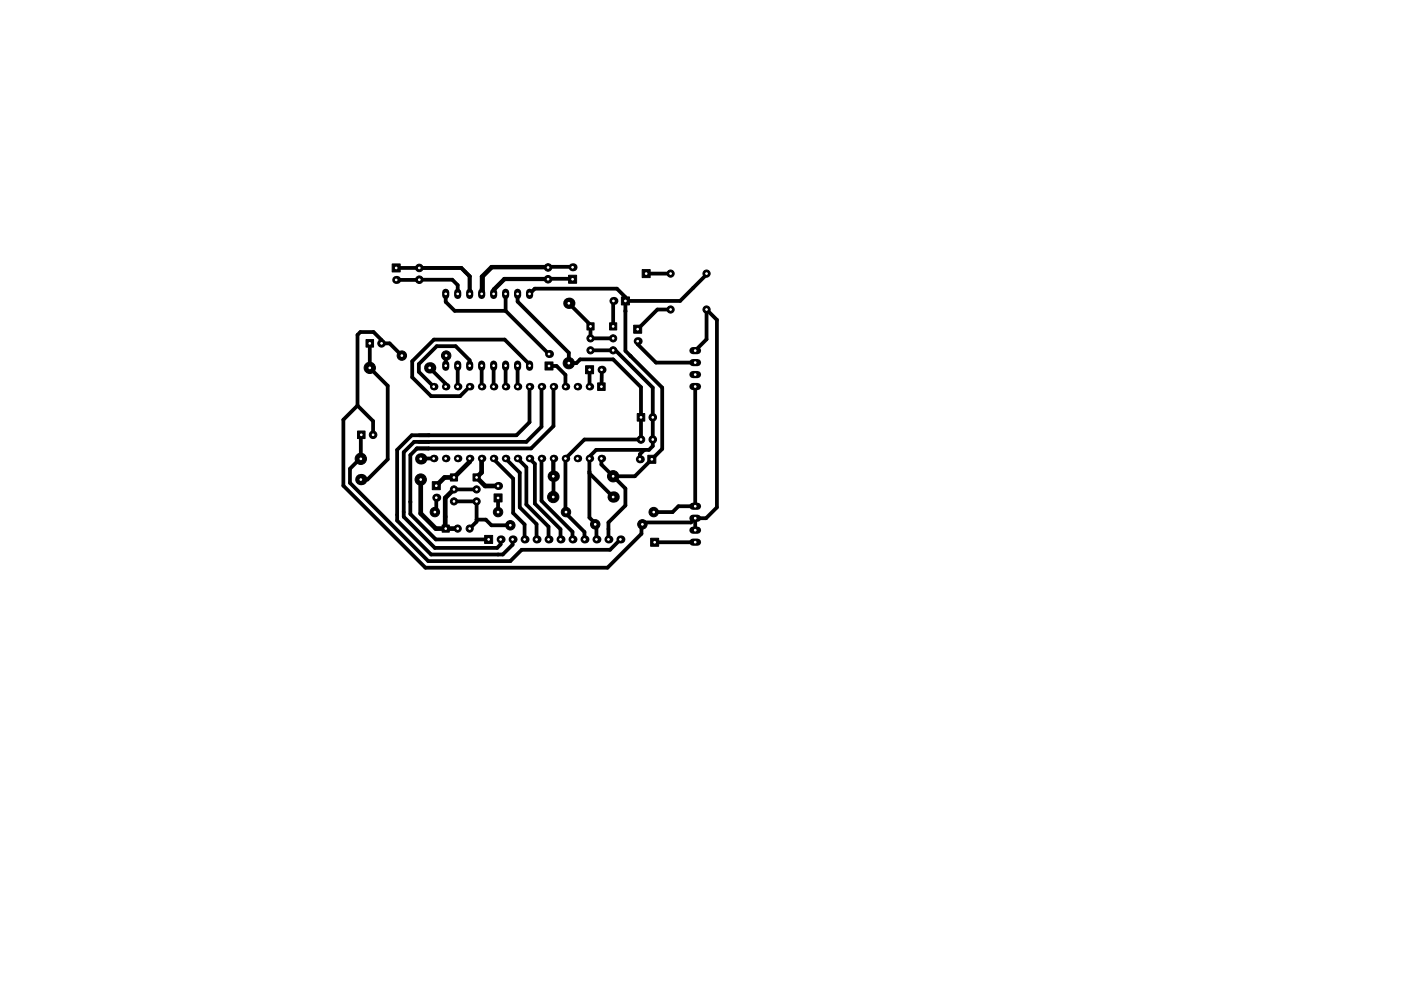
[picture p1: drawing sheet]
<svg xmlns="http://www.w3.org/2000/svg" width="297mm" height="210mm" viewBox="0 0 297 210" stroke-linecap="round" stroke-linejoin="round" font-family="sans-serif">
<g fill="#000" stroke="#000" stroke-width=".21">
<path d="M83.1 56h1.7v1.7h-1.7zM120.5 58.4h1.7v1.7h-1.7zM136.2 57.2h1.7v1.7h-1.7zM77.6 72h1.6v1.6h-1.6zM115.5 76.8h1.7v1.7h-1.7zM124.4 68.5h1.6v1.5h-1.6zM124.2 77.6h1.6v1.7h-1.6zM129.2 68.5h1.6v1.5h-1.6zM131.8 63h1.7v1.7h-1.7zM134.3 69h1.8v1.7h-1.8zM75.8 91.4h1.6v1.6h-1.6zM126.7 81.2h1.6v1.6h-1.6z"/>
<path d="M135.1 87.7h1.6v1.6h-1.6zM137.3 96.6h1.8v1.7h-1.8zM91.7 102.2h1.7v1.7h-1.7zM93.7 111.4h1.6v1.5h-1.6zM95.5 100.5h1.5v1.6h-1.5zM100.3 100.5h1.5v1.6h-1.5zM102.8 113.6h1.6v1.7h-1.6zM104.8 104.8h1.6v1.7h-1.6zM137.9 114.2h1.7v1.7h-1.7z"/>
<circle cx="88.9" cy="59.3" r=".8"/>
<circle cx="88.9" cy="56.8" r=".8"/>
<circle cx="116.2" cy="59.2" r=".8"/>
<circle cx="116.2" cy="56.7" r=".8"/>
<circle cx="142.2" cy="58" r=".76"/>
<circle cx="149.8" cy="58" r=".76"/>
<circle cx="78.4" cy="78" r="1.2"/>
<circle cx="80.9" cy="72.8" r=".8"/>
<circle cx="85.2" cy="75.4" r="1"/>
<circle cx="94.6" cy="75.4" r="1"/>
<circle cx="120.6" cy="77" r="1.2"/>
<circle cx="125.2" cy="71.8" r=".76"/>
<circle cx="125.2" cy="74.3" r=".76"/>
<circle cx="130" cy="74.3" r=".76"/>
<circle cx="130" cy="71.8" r=".76"/>
<circle cx="142.2" cy="65.7" r=".76"/>
<circle cx="149.8" cy="65.7" r=".76"/>
<circle cx="76.5" cy="97.3" r="1.2"/>
<circle cx="79.1" cy="92.2" r=".8"/>
<circle cx="135.9" cy="93.2" r=".8"/>
<circle cx="138.4" cy="88.5" r=".8"/>
<circle cx="138.4" cy="93.2" r=".8"/>
<circle cx="89.2" cy="101.7" r="1.2"/>
<circle cx="92.2" cy="108.6" r="1"/>
<circle cx="96.2" cy="106.4" r=".76"/>
<circle cx="96.2" cy="103.8" r=".76"/>
<circle cx="97" cy="112.1" r=".76"/>
<circle cx="99.6" cy="112.1" r=".76"/>
<circle cx="101.1" cy="103.8" r=".76"/>
<circle cx="101.1" cy="106.4" r=".76"/>
<circle cx="105.6" cy="108.6" r="1"/>
<circle cx="108.2" cy="111.4" r="1"/>
<circle cx="117.3" cy="105.4" r="1.2"/>
<circle cx="120" cy="108.6" r="1"/>
<circle cx="126.2" cy="111.2" r="1"/>
<circle cx="130" cy="101" r="1.2"/>
<circle cx="136.2" cy="111.2" r="1"/>
<circle cx="138.6" cy="108.6" r="1"/>
</g>
<g fill="#000">
<circle cx="84" cy="59.4" r=".85"/>
<circle cx="121.4" cy="56.7" r=".85"/>
<circle cx="91.1" cy="78" r="1.2"/>
<circle cx="116.4" cy="75.1" r=".85"/>
<circle cx="120.6" cy="64.3" r="1.2"/>
<circle cx="127.5" cy="78.4" r=".85"/>
<circle cx="130.1" cy="63.8" r=".85"/>
<circle cx="135.2" cy="72.4" r=".85"/>
<circle cx="89.2" cy="97.3" r="1.2"/>
<circle cx="91.9" cy="97.3" r=".8"/>
<circle cx="91.9" cy="82" r=".8"/>
<circle cx="94.5" cy="97.3" r=".8"/>
<circle cx="94.5" cy="82" r=".8"/>
<circle cx="97" cy="82" r=".8"/>
<circle cx="97" cy="97.3" r=".8"/>
<circle cx="99.6" cy="97.3" r=".8"/>
<circle cx="99.6" cy="82" r=".8"/>
<circle cx="102.1" cy="97.3" r=".8"/>
<circle cx="102.1" cy="82" r=".8"/>
<circle cx="104.6" cy="82" r=".8"/>
<circle cx="104.6" cy="97.3" r=".8"/>
<circle cx="107.2" cy="82" r=".8"/>
<circle cx="107.2" cy="97.3" r=".8"/>
<circle cx="109.7" cy="82" r=".8"/>
<circle cx="109.7" cy="97.3" r=".8"/>
<circle cx="112.3" cy="97.3" r=".8"/>
<circle cx="112.3" cy="82" r=".8"/>
<circle cx="114.8" cy="97.3" r=".8"/>
<circle cx="114.8" cy="82" r=".8"/>
<circle cx="117.3" cy="82" r=".8"/>
<circle cx="117.3" cy="97.3" r=".8"/>
<circle cx="119.9" cy="82" r=".8"/>
<circle cx="119.9" cy="97.3" r=".8"/>
<circle cx="122.4" cy="97.3" r=".8"/>
<circle cx="122.4" cy="82" r=".8"/>
<circle cx="125" cy="97.3" r=".8"/>
<circle cx="125" cy="82" r=".8"/>
<circle cx="127.5" cy="97.3" r=".8"/>
<circle cx="135.7" cy="97.4" r=".85"/>
<circle cx="76.5" cy="101.7" r="1.2"/>
<circle cx="92.5" cy="105.6" r=".85"/>
<circle cx="105.6" cy="103.1" r=".85"/>
<circle cx="106.1" cy="114.4" r=".85"/>
<circle cx="108.7" cy="114.4" r=".85"/>
<circle cx="111.2" cy="114.4" r=".85"/>
<circle cx="113.8" cy="114.4" r=".85"/>
<circle cx="116.3" cy="114.4" r=".85"/>
<circle cx="117.3" cy="101" r="1.2"/>
<circle cx="118.8" cy="114.4" r=".85"/>
<circle cx="121.4" cy="114.4" r=".85"/>
<circle cx="123.9" cy="114.4" r=".85"/>
<circle cx="126.5" cy="114.4" r=".85"/>
<circle cx="129" cy="114.4" r=".85"/>
<circle cx="130" cy="105.4" r="1.2"/>
<circle cx="131.5" cy="114.4" r=".85"/>
</g>
<g fill="none" stroke="#000" stroke-width="1.5">
<path d="M94.5 62v.7M94.5 77.3v.6M97 62v.7M97 77.3v.6M99.6 62v.7M99.6 77.3v.6M102.1 62v.7M102.1 77.3v.6M104.7 62v.7M104.7 77.3v.6M107.2 62v.7M107.2 77.3v.6"/>
<path d="M109.7 62v.7M109.7 77.3v.6M112.3 62v.7M112.3 77.3v.6M146.9 74.4h1M146.9 76.9h1M146.9 79.5h1M146.9 82h1M146.9 107.4h1M146.9 109.9h1M146.9 112.5h1M146.9 115h1"/>
</g>
<g fill="none" stroke="#000" stroke-width=".8">
<path d="M84 59.4l11.9-.1 1.1 1.2v1.8M84 56.8h13.8l1.8 1.8v3.7M88.9 59.3v.1M116.2 59.2h-9.2l-2.3 2.4M121.3 59.1h-14.4l-2.2 2.3v.9M121.3 56.6h-17.1l-2.1 2.1v3.6l.3-.2v-3.4l1.9-2h11.9M137 58h5.2M149.8 58v.2l-5.6 5.6h-11.6M78.4 72.8v5.2l3.8 3.8v15.6l-4.3 4.3h-1.4M85.2 75.4l-2.6-2.6h-1.7v-.7l-1.7-1.7h-2.8l-.6 .6v15M91.1 78l3.4 3.4v.6M94.5 62.3v1.7l1.9 1.9h10.8"/>
<path d="M94.6 75.4l-.1 2.2M97 77.6v4.4M99.6 77.6v-1.2l-3-3h-4l-3.8 3.8v1.7l3.1 3.1M102.1 77.6v4.4M104.7 77.6l-.1 4.4M107.2 77.6v4.4M107.2 65.9l9.2 9.2M107.2 62.3v3.6M109.7 62.3v1.7l10.9 10.8v2.2h1.6l.8-.8h7l5.9 5.9v11.1h-12l-4 4.1v11.5M109.7 77.6v4.4M112.3 77.6v-.3l-5.3-5.3h-15l-4.6 4.6v3.4l4 4h6.2l2-1.9M112.3 62.3l1.1-1.1h17.4l1.8 1.8v11.4l7.8 7.8v13l-5.8 5.8h-4.6"/>
<path d="M116.4 77.6h1.6l1.9 1.9v2.5l-.2-.2M120.6 64.3l4.6 4.6v2.9h4.8M125 78.4v3.6M125.2 74.3h5.3l7.9 7.9v12.4l-.8 .8h-11.2l-1.4 1.5v12.9l1.5 1.5M127.6 78.4l-.1 3.6M130.1 63.8l-.2 5.4M135.2 72.4v.6l3.9 3.9h8.3M142.2 65.7h-2.8l-4.2 4.1M147.4 74.4l2.4-2.4v-6.3l2.2 2.2v39.7l-2.3 2.3h-2.3M75.8 86l-3 3v14l17.4 17.4h38.6l7.2-7.2v-2.4h10.5l.9-.9M75.8 86l3.3 3.3v2.9M76.6 92.2l-.1 5.1h-.2l-2.1 2.1v3l16.6 16.6h17.4l2.4-2.4h18.7l2.2-2.2"/>
<path d="M88.4 95.1l-1.4 1.4v12.5l5.4 5.4h11.2M91.9 97.3h-2.7M102.1 97.2v.1M104.6 97.3l4.2 4.2v7.3l2.4 2.5v3.1M107.2 97.3l3 3v7.3l3.6 3.6v3.2M109.7 97.3l1.9 1.8v7.9l4.7 4.7v2.7M112.3 82v7.6l-2.8 2.7h-22.2l-3.1 3.1v15l7.2 7.2h15.2l2.1-2v-1.2M112.3 97.3l1.1 1.1v8.4l5.4 5.5v2.1M114.8 82v8.5l-3.2 3.2h-23.8l-2.2 2.2v13.7l6.6 6.6h13.2l.7-.7v-1.1M114.8 97.3v9l6.6 6.5v1.6M117.3 82v8.4l-4.7 4.7h-24.3M127.5 97.3v1.3l5.1 5v3.6l-3.6 3.6v3.6"/>
<path d="M136.6 95.4l-.9 1v1M147.4 82v25.4h-3.6l-1.2 1.2h-4M92.5 105.6v2.7l-.3 .3M96.2 106.4h4.9v4.3l-1.5 1.4M101.1 110.2h1.9l1.2 1.2h4M101.1 103.8l-4.9 .1M105.6 105.6v3M117.3 101v-3.7v8.1M119.9 108.8l4 4.1v1.5M120 108.6l-.1 .1M125 100.4l5 5M126.2 111.2l.3 .1"/>
<path d="M126.5 111.3v3.1M136.2 110.8v.4h-.2M147.4 109.9v2.6M147.4 115h-8.6"/>
</g>
<path d="M99.6 97.3v.7l-3.4 3.3h-1.9l-1.8 1.7M102.1 97.3v2.9l-1 1.1 1.8 1.8h2.7M89.2 101.7v7.2l3.2 3.2h4.6M96.1 103.8h.1M96.2 103.8l-1.8 1.8 .1 6.5M105.6 103h.1" fill="none" stroke="#000" stroke-width="1"/>
<g fill="#fff" stroke="#fff" stroke-width=".21">
<circle cx="136.2" cy="111.2" r=".18"/>
<circle cx="126.2" cy="111.2" r=".18"/>
<circle cx="108.2" cy="111.4" r=".17"/>
<circle cx="85.2" cy="75.4" r=".17"/>
<circle cx="94.6" cy="75.4" r=".17"/>
<circle cx="138.6" cy="108.6" r=".17"/>
<circle cx="120" cy="108.6" r=".17"/>
<circle cx="105.6" cy="108.6" r=".17"/>
<circle cx="92.2" cy="108.6" r=".17"/>
<circle cx="105.6" cy="105.6" r=".17"/>
<circle cx="105.6" cy="103.1" r=".17"/>
<circle cx="94.5" cy="77.6" r=".17"/>
<circle cx="99.6" cy="77.6" r=".17"/>
<circle cx="97" cy="77.6" r=".17"/>
<circle cx="107.2" cy="77.6" r=".17"/>
<circle cx="104.7" cy="77.6" r=".17"/>
<circle cx="102.1" cy="77.6" r=".17"/>
<circle cx="112.3" cy="77.6" r=".17"/>
<circle cx="109.7" cy="77.6" r=".17"/>
<circle cx="112.3" cy="62.3" r=".17"/>
<circle cx="109.7" cy="62.3" r=".17"/>
<circle cx="102.1" cy="62.3" r=".17"/>
<circle cx="107.2" cy="62.3" r=".17"/>
<circle cx="104.7" cy="62.3" r=".17"/>
<circle cx="99.6" cy="62.3" r=".17"/>
<circle cx="97" cy="62.3" r=".17"/>
<circle cx="94.5" cy="62.3" r=".17"/>
<circle cx="127.5" cy="82" r=".17"/>
<circle cx="94.5" cy="97.3" r=".17"/>
<circle cx="125" cy="82" r=".17"/>
<circle cx="97" cy="97.3" r=".17"/>
<circle cx="122.4" cy="82" r=".17"/>
<circle cx="99.6" cy="97.3" r=".17"/>
<circle cx="119.9" cy="82" r=".17"/>
<circle cx="102.1" cy="97.3" r=".17"/>
<circle cx="117.3" cy="82" r=".17"/>
<circle cx="104.6" cy="97.3" r=".17"/>
<circle cx="114.8" cy="82" r=".17"/>
<circle cx="107.2" cy="97.3" r=".17"/>
<circle cx="112.3" cy="82" r=".17"/>
<circle cx="109.7" cy="97.3" r=".17"/>
<circle cx="109.7" cy="82" r=".17"/>
<circle cx="112.3" cy="97.3" r=".17"/>
<circle cx="107.2" cy="82" r=".17"/>
<circle cx="114.8" cy="97.3" r=".17"/>
<circle cx="104.6" cy="82" r=".17"/>
<circle cx="117.3" cy="97.3" r=".17"/>
<circle cx="102.1" cy="82" r=".17"/>
<circle cx="119.9" cy="97.3" r=".17"/>
<circle cx="99.6" cy="82" r=".17"/>
<circle cx="122.4" cy="97.3" r=".17"/>
<circle cx="97" cy="82" r=".17"/>
<circle cx="125" cy="97.3" r=".17"/>
<circle cx="94.5" cy="82" r=".17"/>
<circle cx="127.5" cy="97.3" r=".17"/>
<circle cx="91.9" cy="82" r=".17"/>
<circle cx="91.9" cy="97.3" r=".17"/>
<circle cx="116.4" cy="77.6" r=".18"/>
<circle cx="116.4" cy="75.1" r=".18"/>
<circle cx="97" cy="112.1" r=".17"/>
<circle cx="99.6" cy="112.1" r=".17"/>
<circle cx="94.5" cy="112.1" r=".17"/>
<circle cx="96.2" cy="103.8" r=".17"/>
<circle cx="96.2" cy="106.4" r=".17"/>
<circle cx="96.2" cy="101.3" r=".17"/>
<circle cx="101.1" cy="103.8" r=".17"/>
<circle cx="101.1" cy="106.4" r=".17"/>
<circle cx="101.1" cy="101.3" r=".17"/>
<circle cx="125.2" cy="71.8" r=".18"/>
<circle cx="125.2" cy="74.3" r=".18"/>
<circle cx="125.2" cy="69.2" r=".18"/>
<circle cx="130" cy="71.8" r=".17"/>
<circle cx="130" cy="74.3" r=".17"/>
<circle cx="130" cy="69.2" r=".17"/>
<circle cx="130" cy="101" r=".18"/>
<circle cx="117.3" cy="101" r=".18"/>
<circle cx="117.3" cy="105.4" r=".17"/>
<circle cx="130" cy="105.4" r=".17"/>
<circle cx="76.5" cy="97.3" r=".18"/>
<circle cx="89.2" cy="97.3" r=".18"/>
<circle cx="78.4" cy="78" r=".18"/>
<circle cx="91.1" cy="78" r=".18"/>
<circle cx="89.2" cy="101.7" r=".17"/>
<circle cx="76.5" cy="101.7" r=".17"/>
<circle cx="120.6" cy="77" r=".17"/>
<circle cx="120.6" cy="64.3" r=".17"/>
<circle cx="135.9" cy="88.5" r=".18"/>
<circle cx="138.4" cy="88.5" r=".17"/>
<circle cx="135.9" cy="93.2" r=".18"/>
<circle cx="138.4" cy="93.2" r=".17"/>
<circle cx="116.2" cy="59.2" r=".18"/>
<circle cx="116.2" cy="56.7" r=".17"/>
<circle cx="88.9" cy="56.8" r=".17"/>
<circle cx="88.9" cy="59.3" r=".17"/>
<circle cx="76.6" cy="92.2" r=".17"/>
<circle cx="79.1" cy="92.2" r=".17"/>
<circle cx="78.4" cy="72.8" r=".18"/>
<circle cx="80.9" cy="72.8" r=".17"/>
<circle cx="138.2" cy="97.4" r=".17"/>
<circle cx="135.7" cy="97.4" r=".17"/>
<circle cx="125" cy="78.4" r=".17"/>
<circle cx="127.5" cy="78.4" r=".17"/>
<circle cx="121.4" cy="59.2" r=".18"/>
<circle cx="121.4" cy="56.7" r=".18"/>
<circle cx="84" cy="56.8" r=".17"/>
<circle cx="84" cy="59.4" r=".17"/>
<circle cx="147.4" cy="74.4" r=".17"/>
<circle cx="147.4" cy="76.9" r=".17"/>
<circle cx="147.4" cy="79.5" r=".17"/>
<circle cx="147.4" cy="82" r=".17"/>
<circle cx="147.4" cy="107.4" r=".17"/>
<circle cx="147.4" cy="109.9" r=".17"/>
<circle cx="147.4" cy="112.5" r=".17"/>
<circle cx="147.4" cy="115" r=".17"/>
<circle cx="149.8" cy="58" r=".17"/>
<circle cx="142.2" cy="58" r=".17"/>
<circle cx="142.2" cy="65.7" r=".17"/>
<circle cx="149.8" cy="65.7" r=".17"/>
<circle cx="92.5" cy="103" r=".18"/>
<circle cx="92.5" cy="105.6" r=".18"/>
<circle cx="103.6" cy="114.4" r=".17"/>
<circle cx="106.1" cy="114.4" r=".17"/>
<circle cx="108.7" cy="114.4" r=".17"/>
<circle cx="111.2" cy="114.4" r=".17"/>
<circle cx="113.8" cy="114.4" r=".17"/>
<circle cx="116.3" cy="114.4" r=".17"/>
<circle cx="118.8" cy="114.4" r=".17"/>
<circle cx="121.4" cy="114.4" r=".17"/>
<circle cx="123.9" cy="114.4" r=".17"/>
<circle cx="126.5" cy="114.4" r=".17"/>
<circle cx="129" cy="114.4" r=".17"/>
<circle cx="131.5" cy="114.4" r=".17"/>
<circle cx="138.8" cy="115" r=".17"/>
<circle cx="137" cy="58" r=".17"/>
<circle cx="135.2" cy="69.8" r=".18"/>
<circle cx="135.2" cy="72.4" r=".18"/>
<circle cx="132.6" cy="63.8" r=".17"/>
<circle cx="130.1" cy="63.8" r=".17"/>
</g>
</svg>
